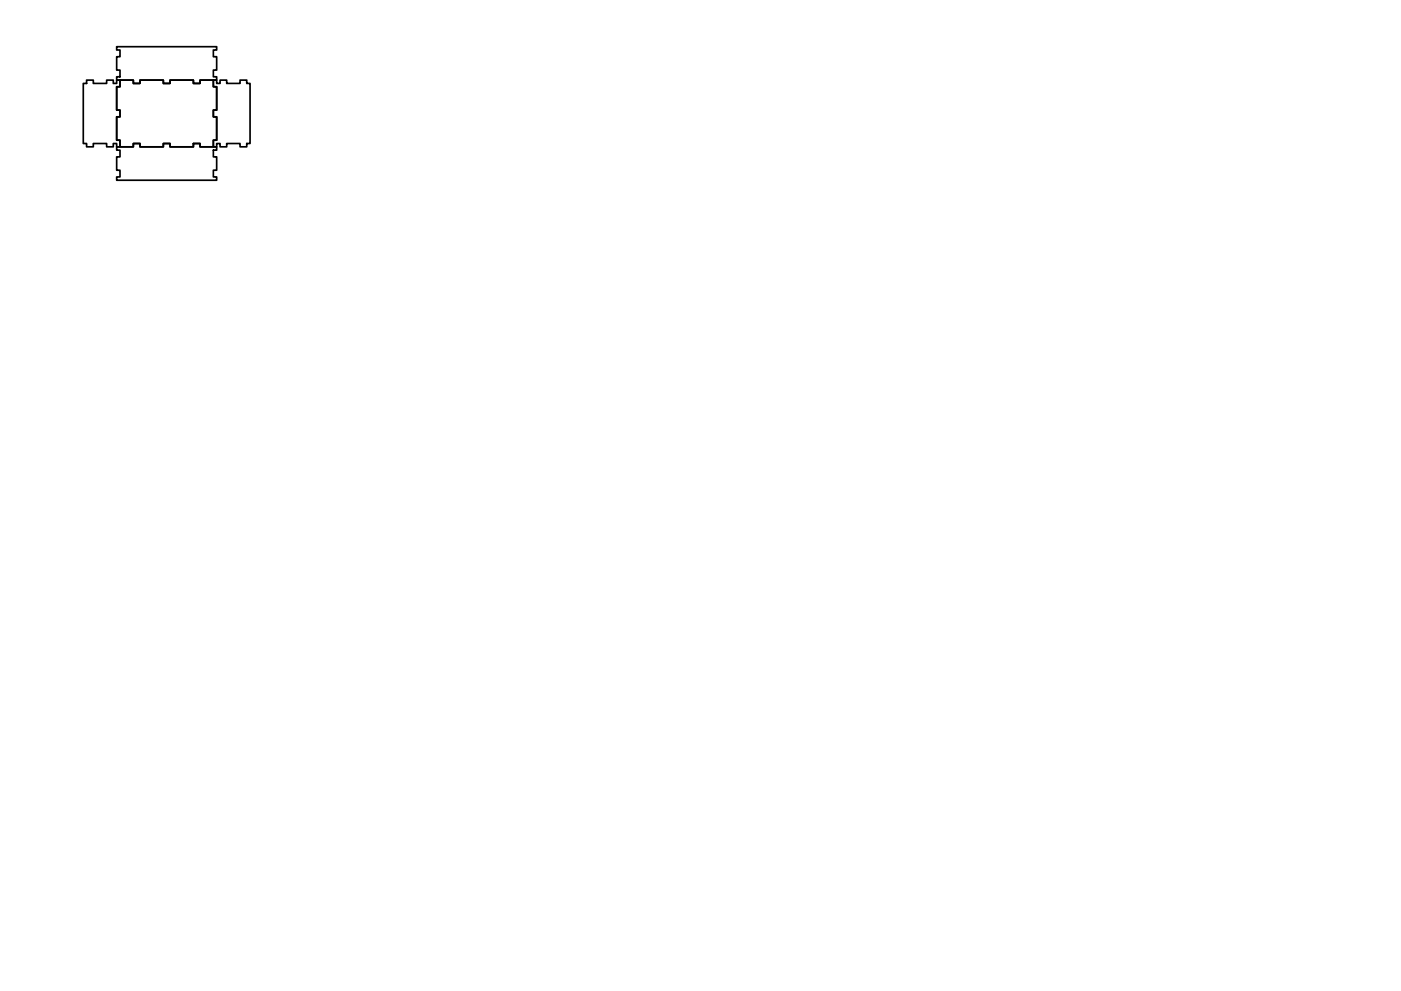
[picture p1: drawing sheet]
<svg xmlns="http://www.w3.org/2000/svg" width="420mm" height="297mm" viewBox="0 0 420 297" stroke-linecap="round" stroke-linejoin="round" font-family="sans-serif">
<!-- layer: Visible -->
<path d="M35 14h30v1h-1v2h1v4h-1v2h1v1h-5v1h-2v-1h-7v1h-2v-1h-7v1h-2v-1h-5v-1h1v-2h-1v-4h1v-2h-1zM25 25h1v-1h2v1h4v-1h2v1h1v-1h1v2h-1v7h1v2h-1v7h1v2h-1v-1h-1v1h-2v-1h-4v1h-2v-1h-1zM36 24h4v1h2v-1h7v1h2v-1h7v1h2v-1h4v2h1v7h-1v2h1v7h-1v2h-4v-1h-2v1h-7v-1h-2v1h-7v-1h-2v1h-4v-2h-1v-7h1v-2h-1v-7h1zM64 24h1v1h1v-1h2v1h4v-1h2v1h1v18h-1v1h-2v-1h-4v1h-2v-1h-1v1h-1v-2h1v-7h-1v-2h1v-7h-1zM35 44h5v-1h2v1h7v-1h2v1h7v-1h2v1h5v1h-1v2h1v4h-1v2h1v1h-30v-1h1v-2h-1v-4h1v-2h-1z" fill="none" stroke="#000" stroke-width=".51"/>
</svg>
